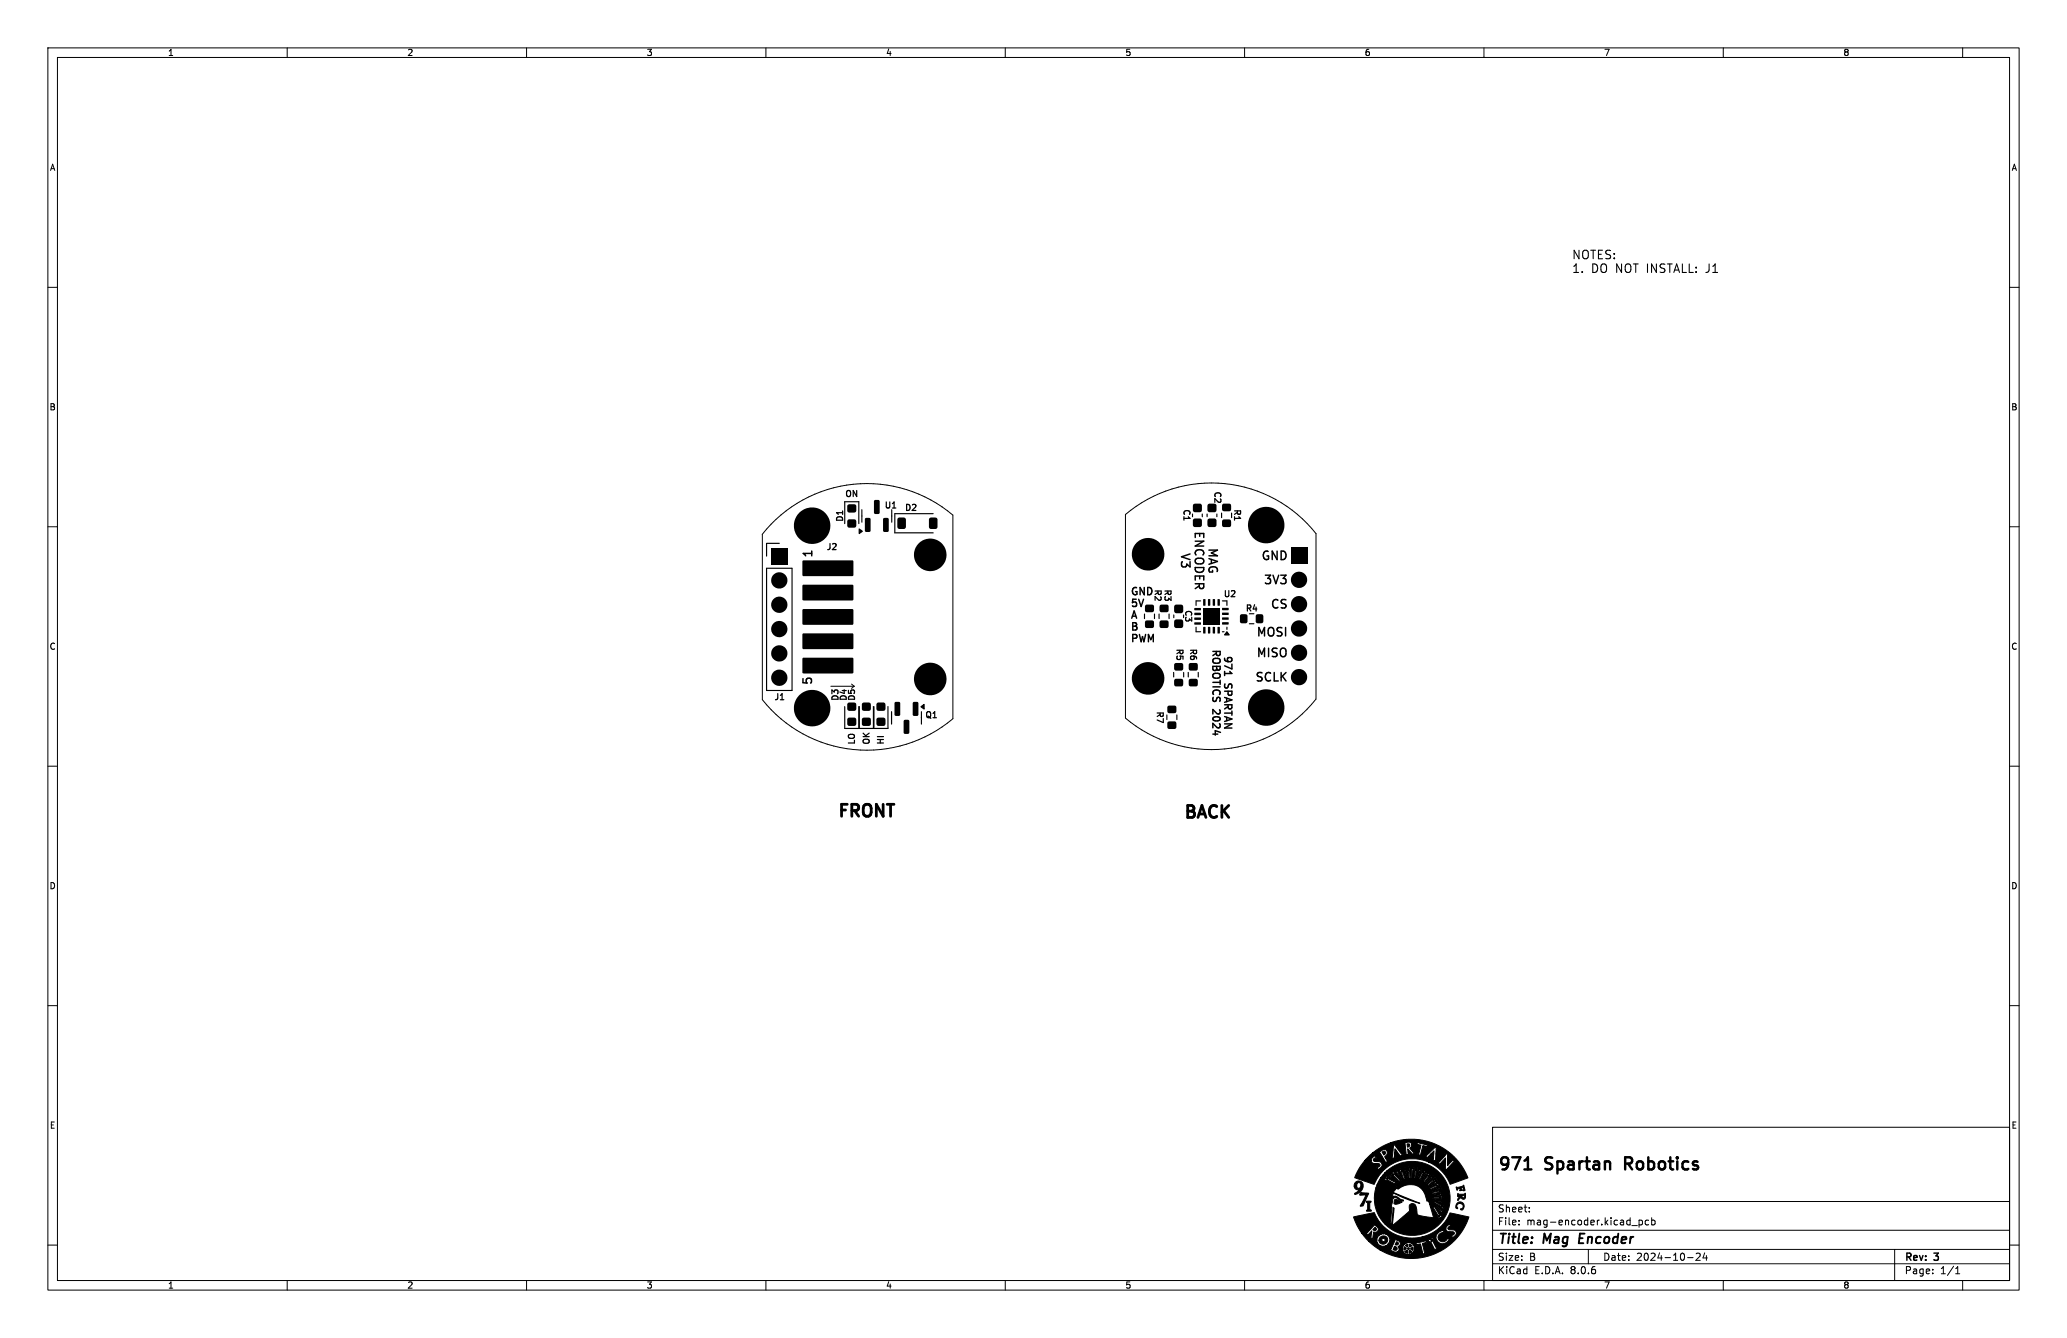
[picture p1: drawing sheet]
<svg xmlns="http://www.w3.org/2000/svg" width="432mm" height="279mm" viewBox="0 0 432 279" stroke-linecap="round" stroke-linejoin="round" font-family="sans-serif">
<defs><g id="words">
<g font-size="3.5">
<text x="174.6" y="170.8">FRONT</text>
<text x="246.9" y="171">BACK</text>
<text x="312.8" y="245.1">971</text>
<text x="323" y="245.1">Spartan</text>
<text x="340.6" y="245.1">Robotics</text>
</g>
<g font-size="2.8">
<text x="312.8" y="260.3">Title:</text>
<text x="322.5" y="260.3">Mag</text>
<text x="330.7" y="260.3">Encoder</text>
</g>
<g font-size="2.5">
<text x="328.3" y="54.3">NOTES:</text>
<text x="328.3" y="57.1">1.</text>
<text x="332.5" y="57.1">DO NOT INSTALL:</text>
<text x="357.2" y="57.1">J1</text>
</g>
<g font-size="2.1">
<text x="312.8" y="256.1">File:</text>
<text x="312.8" y="253.4">Sheet:</text>
<text x="318.9" y="256.1">mag-encoder.kicad_pcb</text>
<text x="312.8" y="263.5">Size:</text>
<text x="319.5" y="263.5">B</text>
<text x="334.8" y="263.5">Date:</text>
<text x="341.8" y="263.5">2024-10-24</text>
<text x="397.8" y="263.7">Rev:</text>
<text x="404.2" y="263.7">3</text>
<text x="312.8" y="266.3">KiCad</text>
<text x="320.5" y="266.3">E.D.A.</text>
<text x="328.1" y="266.3">8.0.6</text>
<text x="397.8" y="266.3">Page:</text>
<text x="405.3" y="266.3">1/1</text>
</g>
<g font-size="1.8">
<text x="35" y="11.9">1</text>
<text x="85" y="11.9">2</text>
<text x="135" y="11.9">3</text>
<text x="185" y="11.9">4</text>
<text x="235" y="11.9">5</text>
<text x="285" y="11.9">6</text>
<text x="335" y="11.9">7</text>
<text x="385" y="11.9">8</text>
<text x="10.3" y="35.9">A</text>
<text x="420.1" y="35.9">A</text>
<text x="10.3" y="85.9">B</text>
<text x="420.1" y="85.9">B</text>
<text x="10.3" y="135.9">C</text>
<text x="420.1" y="135.9">C</text>
<text x="10.3" y="185.9">D</text>
<text x="420.1" y="185.9">D</text>
<text x="10.3" y="235.9">E</text>
<text x="420.1" y="235.9">E</text>
<text x="35" y="269.3">1</text>
<text x="85" y="269.3">2</text>
<text x="135" y="269.3">3</text>
<text x="185" y="269.3">4</text>
<text x="235" y="269.3">5</text>
<text x="285" y="269.3">6</text>
<text x="335" y="269.3">7</text>
<text x="385" y="269.3">8</text>
</g>
</g></defs>
<g fill="none" stroke="#000" stroke-width=".21">
<path d="M10 10h411.8v259.4h-411.8zM12 12h407.8v255.4h-407.8zM60 10v2M110 10v2M160 10v2M210 10v2M260 10v2M310 10v2M360 10v2M410 10v2M10 60h2M419.8 60h2"/>
<path d="M10 110h2M161.1 109.4a27.8 27.8 0 0 1 38-1.8v42.5a27.9 27.9 0 0 1-39.8-4v-34.5zM235.1 107.4a27.8 27.8 0 0 1 39.8 4v34.6a27.9 27.9 0 0 1-39.8 4zM419.8 110h2M10 160h2M173.6 143.3h4.8M177.9 142.8l.5 .5M178.4 143.3l-.5 .5M419.8 160h2M10 210h2M419.8 210h2M311.8 235.4h108v32h-108z"/>
<path d="M10 260h2M311.8 256.9h108M311.8 250.9h108M317.3 255.6v.2M317.3 254.9v.1M319.5 252.9v.2M319.5 252.2v.1M340.9 255.9h1.1M342.4 254.8v1.5M342.4 254.9l.4-.1 .3 .3-.1 .6h-.6M344.4 254.9l-.4-.1-.3 .3 .1 .6h.6M345 254.9l.5-.1 .3 .3-.2 .6h-.6"/>
<path d="M345 254.3v1.5M419.8 260h2M60 267.4v2M110 267.4v2M160 267.4v2M210 267.4v2M260 267.4v2M310 267.4v2M311.8 263.9h108M311.8 260.9h108M331.8 260.9v3M352.5 262.6h1.2"/>
<path d="M354.3 261.8l.6-.1 .3 .4-.9 1.1h.9M356.1 261.6l-.3 1.1h.9M356.5 262.2v1M360 267.4v2M395.8 260.9v6.5M403.8 265.8v.2M403.8 265.1v.1M408.5 266h.9M408.5 264.9l.5-.4v1.5M410 267.4v2"/>
</g>
<path d="M330.1 257.6l-.3 2h1" fill="none" stroke="#000" stroke-width=".4"/>
<path d="M318.5 244.2h1.4M339.5 243h1M340.5 241.7h-1v2.5" fill="none" stroke="#000" stroke-width=".51"/>
<g fill="#000" stroke="#000" stroke-width=".21">
<path d="M293.9 238.9a.36 .36 0 0 1 .6 .2 .36 .36 0 0 1-.4 .4zM285.8 241.6l.9-.8h1.2a.81 .81 0 0 1 .8 .7l.4 .6a.46 .46 0 0 1 .1 .7l.9-.4-.1-.1-.2 .1-.4-.6h1.3v.1l.8-.2-.2-.1v-.8h.5a.16 .16 0 0 0 0-.2 .16 .16 0 0 0-.3 0l-.2 .2 .1-.9 .7 .9a.39 .39 0 0 1 .2 .7h5.4l.8 .3-.1-.3 .4-.5 .5 .2-.1-.3-.4 .1 .8-.7-.1 1.2a.38 .38 0 0 1-.3 .6l.8 .4 .1-.1-.2-.3 .1-2.4a.42 .42 0 0 0-.6 .3l-1.7 1.5h-5.4l.6-.2h4h-4l.2-.1v-.1h-.3l-1.4-1.9a.21 .21 0 0 0-.3-.2 .21 .21 0 0 0 0 .4l-.3 2.3-1.4 .1a.22 .22 0 0 1-.1-.3 .22 .22 0 0 1 .2-.2l.3-.3v-.4a.71 .71 0 0 0-.6-.6 .71 .71 0 0 0-.7 .4l-.6 .4h-1.2l2.1-1.4 1.8-.8h2.7v.2h.2l.2 2.1-.2 .2 .9-.1-.2-.1-.2-1 1 1.1 .6-.1-.3-.2-.6-.7a.27 .27 0 0 1-.2-.2 .27 .27 0 0 1 .3-.3l.1-.5 1.6 .1a.24 .24 0 0 1 .3 0 .24 .24 0 0 1 0 .3l-.3 1.2a.24 .24 0 0 1-.1 .3 .24 .24 0 0 1-.3 0l.1 .2 .7 .2 .1-.2a.27 .27 0 0 1-.2-.2 .27 .27 0 0 1 .1-.3l.3-1.4 .7 .2-.1 .1a.39 .39 0 0 0 .4-.5h-.2l-1.6-.3a.16 .16 0 0 0-.2-.2 .16 .16 0 0 0-.1 .2l-.1 .3h-1.1a.9 .9 0 0 0-1.3-.4h-3a12.7 12.7 0 0 1 16 7.4l-3.7 1.3a8.4 8.4 0 0 0-4.5-4.6h1.9l.7 .5-.1-.2 1.1-1.2-.1 2.5h.2l1.1-1.2a.55 .55 0 0 1 .8-.4l-.6-.7-.2 .1 .2 .3-1 1 .1-2.2-.5-.4h-.2l.2 .2-.1 .3-1.3 1.4-.2-.1-2 .1a8.7 8.7 0 0 0-11.4 4.6l-4-1.4a12.4 12.4 0 0 1 2.2-3.6h1.2l.4 .6 .8 .1a.44 .44 0 0 1 .6 .4 .44 .44 0 0 1-.6 .3l.4 .6 .2-.3a.87 .87 0 0 0 .5-1l-.5-.4h-.5a.48 .48 0 0 1-.6 0 .48 .48 0 0 1-.1-.6l.5-.2-.3-.5-.7 .6-.1 .4h-1.2zM283.1 246.9a1.01 1.01 0 0 1 1.4 0 1.01 1.01 0 0 1 .1 1.4 1.54 1.54 0 0 1-1.6 1.1v-.2l1-.7a.86 .86 0 0 1-1.1-.8h.5a.47 .47 0 0 0 .6 .4 .47 .47 0 0 0 .3-.7 .48 .48 0 0 0-.6-.4 .48 .48 0 0 0-.3 .7h-.5zM284.3 249l1.2 .1a.28 .28 0 0 1 .4 .1 .28 .28 0 0 1-.2 .4l-.7 1.6a.65 .65 0 0 1-.8 .7l1.2-2.4-.9 .1a.29 .29 0 0 1-.5-.1 .29 .29 0 0 1 .2-.4zM285.4 250.8h.7a.19 .19 0 0 1 .3 .2 .19 .19 0 0 1-.2 .2l-.1 .8a.51 .51 0 0 0 .4 .8l-.1 .1h-.7a.2 .2 0 0 1-.2-.1 .2 .2 0 0 1 .2-.3v-.8a.45 .45 0 0 0-.3-.7zM282.8 254.1l2.7-.6a2.25 2.25 0 0 1 1.6-.2 8.5 8.5 0 0 0 10 5h2.9l.1 .6 .4 .7h.3a1.34 1.34 0 0 0 1.8-.9l-.1-.2-.4 .6a.99 .99 0 0 1-1.6-.4 .99 .99 0 0 1 1-1.4l.2 .2a.42 .42 0 0 0-.2-.6 .42 .42 0 0 0-.6 .2l-.8 .7-.1 .5h-2.9l.6-.2a8.4 8.4 0 0 0 2.8-1.6h1.5l.3 .6 .9 .1a.42 .42 0 0 1 .6 .4 .42 .42 0 0 1-.6 .3l.3 .6 .2-.3a.73 .73 0 0 0 .4-1.1l-.4-.3h-1.1a.42 .42 0 0 1 0-.6 .42 .42 0 0 1 .5-.1l-.4-.5-.5 .5-.2 .4h-1.5l.2-.1a9.5 9.5 0 0 0 2.2-3.1l3.9 .9a12.7 12.7 0 0 1-18.6 6.8h2.1l1.4 .5 .3-.1 .3-.7h.6l.1 .1-.1 .1 .2 .3-.1 .1h.1l.1 .3h.1v.2l.7 .3 .1-.1 .3 .1 .9-.5-.1-.1 .3-.2-.1-.1 .1-.1v-.3l.1-.1-.1-.1h.1l-.2-.2 .1-.2-.1-.1-.1-.3-.2 .1 .1-.2-.5-.1-.1-.2h1.2l.2 .6 .7-.3 .4 1.6a.23 .23 0 0 1 .1 .3 .23 .23 0 0 1-.2 .1l.1 .2 .8-.2v-.2h-.3l-.3-1.2a.41 .41 0 0 1-.1-.6 .41 .41 0 0 1 .6-.1h.2l-.1-.5h.5l.5 .3 .7 1.3a.21 .21 0 0 0 .2 .3 .21 .21 0 0 0 .2-.3l-.3-.8a1.17 1.17 0 0 1-.2-1.3h-.1a.22 .22 0 0 0-.3-.2 .22 .22 0 0 0-.1 .4l-.3 .1v-.4l-.3 .6-.6-.1-.1 .1-1.6 .4h-2.3v.1l-.1-.1v.2l-.4 .1-.1 .3-.1-.1-.2 .7h-.6l-.3-.4a.69 .69 0 0 0 .5-.8 .69 .69 0 0 0-.7-.6l-.5-.1 .1 .3-.2 .5-.6 1.3-.2-.1-.1 .2h-2.1l-2.2-1.8 1.7 .1 .1 .3-.2 .2h.4v.4l.2-.1 .4 .1v.2l.4-.2 .2 .2 .1-.2 .2-.1 .3 .1a.36 .36 0 0 1 .4-.5v-.2l.3-.3a.28 .28 0 0 1-.2-.2 .28 .28 0 0 1 .2-.3 .28 .28 0 0 1-.3-.2 .28 .28 0 0 1 .2-.3 .31 .31 0 0 1-.4-.1 .31 .31 0 0 1-.1-.4h-.1a.28 .28 0 0 1-.3 .1 .28 .28 0 0 1-.1-.3 .34 .34 0 0 1-.4 .2 .34 .34 0 0 1-.3-.2 .3 .3 0 0 1-.2 .3 .3 .3 0 0 1-.3-.1v.2l-.2 .2h-.3a.31 .31 0 0 1 .1 .4 .31 .31 0 0 1-.4 .1 .3 .3 0 0 1 .3 .3 .3 .3 0 0 1-.3 .3h-1.4l-1.6-1.8h.9l.6 .6v-.3l.7-.7-.2 1.4 .5 .4-.1-.3 .1-1a.35 .35 0 0 1 .6-.2 .71 .71 0 0 0 .4-.8 .71 .71 0 0 0-.5-.6l-.4-.2v.2l-1.4 1.6-1.2-.1-1.1-1.8zM287.2 256.3l.3 .3v.2a.4 .4 0 0 1-.7 0zM288.3 258.4a.9 .9 0 0 1 1.4 0 .9 .9 0 0 1-.1 1.3 .9 .9 0 0 1-1.3-.2l-.2-.5h.5l.4 .3 .3-.1v-.4a.37 .37 0 0 0-.4-.2 .37 .37 0 0 0-.3 .4h-.5zM288.7 240.6a.37 .37 0 0 1 .7 0 .37 .37 0 0 1-.4 .5zM289.7 246l.2 .2-.2-.2h.1l.1 .2h-.2v-.2l.2 .2zM290.9 245.1l.3 .1-.1 .2-.2-.1h.2l-.2-.1 .2 .1zM291.4 250.5h.3l1.2 .5-.1 .1a1.82 1.82 0 0 1-1.5 .3l-.1-.1z"/>
<path d="M291.7 259.3a.37 .37 0 0 1 .4 .5 .37 .37 0 0 1-.6 .1zM292.8 244.5h.1v.2h-.1l.1-.1-.1-.1-.1 .2zM294.1 244.2l.2 .2-.2-.2 .2 .2-.1-.2h.1l.1 .2h-.2zM294.4 259.8l.6 .3-.2 .1a.25 .25 0 0 1-.3 .1 .25 .25 0 0 1-.1-.3zM289.3 244.9l.4-.3h1.8l1.3 1.8 .2-.1 3.6 .1 .9-1.6a.38 .38 0 0 0 .1-.6l-.1 .3h-.2v-.3l-.3 .3v.5l-.6 1.3h-3.4l-1.1-2h.4l.4 .5 .6 1.5h2.8l.8-2-.1-.3a.16 .16 0 0 1 0 .2 .16 .16 0 0 1-.2 0 .16 .16 0 0 1 0-.2l-.7 2.2h-2.4l-.5-1.3 .1-.6-.3-.3h.4l.2 .4 .5 1.8 .2-.1-.4-1.9h.3l.2 .4 .2 1.5 1.2 .1 .3-1.5 .2-.4-.1-.5-.1 .3-.2-.1 .1-.3a.57 .57 0 0 0-.2 .9l-.2 1.5h-.8l-.2-1.6 .2-.5h.2l.1 .3v1.8h.2l.1-2.3a.18 .18 0 0 1-.2 .2 .18 .18 0 0 1-.1-.3l-.1 .3h-.2l-.3-.4 .1 .3-.2 .1-.2-.2v.4h-.3l-.2-.4v.3l-.2-.2-.5 .1-.1 .3h-.1l-.1-.3-.2 .3h-.5a.18 .18 0 0 1 0 .3 .18 .18 0 0 1-.2 0 .18 .18 0 0 1-.1-.2v.2h-1.8a7.8 7.8 0 0 1 11 .2 7.8 7.8 0 0 1-.3 11.1 8.1 8.1 0 0 1-11-.3l1 .1 .3-.3 .4-3.2 .1 .1-.3 3.6 3.2-2.7a.76 .76 0 0 0 .3-1.1 .74 .74 0 0 1 .7-.8 .74 .74 0 0 1 .8 .8l.2 1.4a6.7 6.7 0 0 0 3.3 .8l-.6-2.3h.5l1 1.7 .1 .6 .4 .3v-.4h.2l.1 .3a.55 .55 0 0 0 .1-.6 .55 .55 0 0 0-.6-.3l-1-1.7-.8 .1-.1-.5h.6l.4 .2 1.5 1.6h.2l-.2-.2h.3v-.2l-.8-.4-1-1.2-.3-.1 .2 .2-.1 .2-.8-.1-.2-.5h.9l1.5 .9a.49 .49 0 0 0 .3 .4 .49 .49 0 0 0 .5-.1l-.3-.1 .1-.2 .3 .1-.3-.4h-.5l-1.5-.8-.1 .2h-.9v-.2a.44 .44 0 0 1-.6-.5 3.5 3.5 0 0 0-5.8-2l-.4-.2-.7 .9 5.6 2.3-3.2-1.1-2.4-1.2v1a1.03 1.03 0 0 1 1.5 .4l.7 .2v.2l-.6-.1-1.1-.7-.5 .2-.4 1.8 .2 .1-.4 3.5h-1a7.6 7.6 0 0 1-2-7.6l4.6 .1a4 4 0 0 1 5.2 .1 4.8 4.8 0 0 1 1.1 2.4l-.1-.6h.4l.1 .4 .1-.1a.35 .35 0 0 0-.1-.4 .35 .35 0 0 0-.5 0l-.1-.2a.3 .3 0 0 1-.1-.4 .3 .3 0 0 1 .4-.1l.1 .3h.1a.37 .37 0 0 0-.2-.5 .37 .37 0 0 0-.4 .2l-.3-.4a.22 .22 0 0 1 0-.3 .22 .22 0 0 1 .4 .1v.1h.2l-.2-.5-.6 .2-.1-.1a.32 .32 0 0 1-.3-.3 .32 .32 0 0 1 .3-.3l.2 .2h.2l-.4-.4-.2 .2a.5 .5 0 0 1-.8-.2 .24 .24 0 0 1 .1-.4 .24 .24 0 0 1 .4 .2h.1a.42 .42 0 0 0-.6-.4 .36 .36 0 0 1-.1 .4 .36 .36 0 0 1-.5 0 .3 .3 0 0 1-.3-.2 .3 .3 0 0 1 0-.3h.5l-.7-.2v.5h-.5a.33 .33 0 0 1-.4 0 .33 .33 0 0 1-.1-.4h.5v-.1h-.3a.25 .25 0 0 0-.4 .1 .25 .25 0 0 0 .1 .4l-1 .2-.1-.3 .5-.2h-.3a.25 .25 0 0 0-.3 .2 .25 .25 0 0 0 .1 .3l-.8 .5-.2-.4 .4-.3-.5 .3v.1a.26 .26 0 0 1 .2 .3 .26 .26 0 0 1-.2 .2h-4.6l.3-.6h3.8l.4 .5 .1-.1a.33 .33 0 0 1-.2-.4 .33 .33 0 0 1 .4-.3 .28 .28 0 0 1 .3-.1 .28 .28 0 0 1 .2 .3 .28 .28 0 0 1-.4 .2h.2a.33 .33 0 0 0 .4-.2 .33 .33 0 0 0-.2-.4l.6-.2a.27 .27 0 0 1 .4-.1 .27 .27 0 0 1 0 .4 .27 .27 0 0 1-.3 .1l.3-.1a.3 .3 0 0 0 .3-.1 .3 .3 0 0 0-.1-.4h1.1v.4h-.6h.2h.6v-.4l.6 .1a.29 .29 0 0 1 .4 0 .29 .29 0 0 1-.1 .4l-.5-.1 .3 .2a.32 .32 0 0 0 .4 0 .32 .32 0 0 0 .1-.4l.5 .2a.29 .29 0 0 1 .3 .3 .29 .29 0 0 1-.2 .3l-.4-.1a.42 .42 0 0 0 .4 .3 .42 .42 0 0 0 .4-.4l.6 .6-.4 .2-.3-.2a.36 .36 0 0 0 .3 .4 .36 .36 0 0 0 .4-.2h.1l.4 .7-.4 .1-.2-.3h-.1l.2 .4a.42 .42 0 0 1 .5-.1 .42 .42 0 0 1 .2 .5 .22 .22 0 0 1-.1 .3 .22 .22 0 0 1-.3-.2l-.1-.1a.37 .37 0 0 0 .2 .4 .37 .37 0 0 0 .4-.1l.1 .4a.29 .29 0 0 1 .1 .4 .29 .29 0 0 1-.5 0l-.1-.4 .1 .5 .8-.1v.1l2 .5 .2-.1-.3-.1 .2-.2-.1-.1-2.2-.1-.1-.5h.3v.2h1.3l.5 .2 .3-.1-.2-.2 .1-.1 .2 .1a.45 .45 0 0 0-.4-.3 .45 .45 0 0 0-.4 .2h-1.7l-.1-.4h.3a.63 .63 0 0 0 .8 0h1.3l-.1-.3h.3l-.3-.2-.5 .2-1.8 .3-.1-.5h.3v.2l1.5-.3a.47 .47 0 0 0 .5 .1 .47 .47 0 0 0 .3-.4 .18 .18 0 0 1-.2 .1 .18 .18 0 0 1-.2-.1l.3-.2-.5-.1-.4 .3-1.1 .3a.48 .48 0 0 1-.7-.3h.3l.1 .2 2-.7 .1-.2-.3 .1 .1-.3-1.8 .8-.5 .1-.3-.5h.3l.2 .2 1.2-.6h.6l.3-.3h-.4v-.2h.3a.58 .58 0 0 0-.9 .3l-1.3 .6h-.3l-.2-.4h.3a.49 .49 0 0 0 .7-.2l1.3-.7a.16 .16 0 0 1-.3-.1 .16 .16 0 0 1 .2-.2h-.3l-1.6 1.2h-.3l-.4-.4h.4l.1 .2 1.3-1a.44 .44 0 0 0 .4-.1 .44 .44 0 0 0 .1-.5l-.2 .3-.1-.1 .1-.3-.4 .2-.3 .4-1 .9h-.4l-.4-.3 .6 .1 1.5-1.4v-.3l-.2 .2v-.3l-.1 .1-1.4 1.6h-.4l-.5-.3h.5l.2 .1 .8-1.1 .5-.2 .1-.4-.3 .1-.1-.1 .2-.2a.52 .52 0 0 0-.5 .6l-.9 1.2-1.2-.3 1 .1 1.2-1.7v-.1h-.4l.1-.2-.2 .1-.9 1.8h-.8a5.8 5.8 0 0 0-4.6 .9h-3.8l.7-1.4h.7l.3 .4a1.47 1.47 0 0 1 1.3 .5l.6 .3 .4-.2-1.5-.8-.4-.5h-.5l.2 .3a.22 .22 0 0 1-.2 .1 .22 .22 0 0 1-.2-.2l-.7 .1 .4-.5h1.1l1.9 1.4 .2-.1-1.7-1.6h-.3l.2 .2v.1h-1.4l.4-.5h1.3l.2 .4 .5 .2 1.1 1.1 .3-.2-1.3-1.2a.52 .52 0 0 0-.1-.6 .52 .52 0 0 0-.6 0 .22 .22 0 0 1 .3 .1 .22 .22 0 0 1-.1 .3zM295.8 244.3h.1v.2h-.1l.1-.2-.1 .2 .1-.2-.2 .1zM297.1 244.6h.2v.2h-.2l.2-.1-.1-.1-.1 .2zM298.3 245.5l.2-.1 .1 .2h-.2l.1-.1-.1 .1 .1-.1zM299 259l.3-.1v.2l-.3 .1 .2-.3-.2 .3zM299.4 246.3h.2l-.1 .2 .1-.2-.2 .1 .1-.1-.1 .1zM300.2 247.5h.2v.2h-.2l.2-.1zM300.5 253.9h.2v.2h-.2v-.2l.2 .1z"/>
<path d="M300.7 248.7l.1-.1 .1 .2-.2 .1 .2-.2-.2 .1 .1-.1-.2 .1 .2-.2zM300.8 250.1h.2v.1h-.2h.2zM301.2 251.7h.1v.2h-.2l.2-.1zM304.4 251.3a.86 .86 0 0 1 1.3 .1 .86 .86 0 0 1-.4 1.3l-.2-.2a.61 .61 0 0 0 .5-.7 .61 .61 0 0 0-.8-.5 .61 .61 0 0 0-.3 .9v.1a.3 .3 0 0 1-.4 0 .3 .3 0 0 1 0-.5zM304.2 247.9h.6a.96 .96 0 0 0 .9-.4l.3 .8a.22 .22 0 0 1 0 .3 .22 .22 0 0 1-.3 .1v-.3a.3 .3 0 0 0-.1-.4 .3 .3 0 0 0-.4 .3l.2 .3h-.4l-.1-.1a.19 .19 0 0 0 .1-.3 .19 .19 0 0 0-.3 0l-.3 .3zM304.5 249.3l.5 .1 1.1-.1a.81 .81 0 0 1-.5 1.1 .55 .55 0 0 0-.6-.2 .55 .55 0 0 0-.4 .5 .77 .77 0 0 1 .6-1h-.4l-.2 .2-.1-.2h.9a.32 .32 0 0 0 .2 .5 .32 .32 0 0 0 .3-.5h-1.4zM291.3 260.2l.5 .3a.41 .41 0 0 1-.1 .6 .41 .41 0 0 1-.6-.1zM293.4 260.3l.4 .3v.2l-.5 .3zM293.5 261.3l.4-.3 .2 .3a.26 .26 0 0 1-.1 .4 .26 .26 0 0 1-.4-.2zM293.6 260.1l.5-.3v.5h-.1zM294.4 261.2l.1-.1 .4 .2a.35 .35 0 0 1-.1 .4 .35 .35 0 0 1-.4 0zM294.7 260.6h.1a.25 .25 0 0 1 .4-.2 .25 .25 0 0 1 0 .4l-.1 .3-.4-.3z"/>
<circle cx="299.5" cy="252" r=".1"/>
<circle cx="299.5" cy="251" r=".08"/>
<circle cx="294.2" cy="260.7" r=".2"/>
</g>
<g fill="none" stroke="#000" stroke-width=".25">
<path d="M173.4 113.5l-.1 1.1-.4 .2M173.9 113.6l.5-.1 .3 .4-.8 .9h.8M174.8 108.1a.68 .68 0 0 1 .8-.2 .68 .68 0 0 1 .4 .7h-1.3zM176 107.1h-1.3l.4 .3M176 106.7v.7M176.9 102.6l.2-.2a.43 .43 0 0 1 .6 .4v.5a.42 .42 0 0 1-.4 .4 .42 .42 0 0 1-.5-.4zM179 102.4v1.3l-.8-1.3v1.3M185.1 104.8v1l.3 .3h.2l.3-.3v-1M186.4 105.2l.4-.4v1.3M186.4 106.1h.7M189.4 105.3a.64 .64 0 0 1 .7 .7 .64 .64 0 0 1-.7 .6zM190.6 105.4l.5-.1 .2 .4-.8 .9h.8"/>
<path d="M247.3 107.9v.7M247.4 107.4a.56 .56 0 0 1 .6-.8 .56 .56 0 0 1 .5 .8M248.2 107.9l.4 .4h-1.3M253.9 103.7a.56 .56 0 0 1 .5-.8 .56 .56 0 0 1 .5 .8M254.9 104.2l.1 .5-.3 .2-.9-.8v.8M257.9 106.7h1.3l-.2 .6h-.4l-.1-.6M257.9 107.9v.7M258.5 107l-.6 .4M258.8 107.9l.4 .4h-1.3M241.3 123.4h1.3l-.1 .7-.5-.1-.1-.6M241.9 123.7l-.6 .4M242.5 124.6l.1 .5-.4 .3-.9-.8v.8"/>
<path d="M243.4 123.4h1.2l-.1 .7-.5-.1v-.6M243.5 124.6l-.1 .5 .2 .3 .4-.1 .1-.4 .5 .5v-.8M244 123.7l-.6 .4M245.9 135.8h1.2l-.1 .7-.5-.1v-.6M246 137l-.1 .2 .1 .5 .6-.1-.1-.6 .6 .1v.6M246.5 136.1l-.6 .4M247.8 128.5a.56 .56 0 0 1 .5-.8 .56 .56 0 0 1 .5 .8M247.8 128.9l-.1 .5 .2 .3 .4-.1 .2-.3 .5 .4v-.8M248.7 135.8h1.3l-.2 .7-.4-.1-.1-.6M249.2 137l.3 .2-.1 .4-.6 .1-.1-.5 .2-.2 .8 .1 .2 .1 .1 .4M249.3 136.1l-.6 .4M256 123.3v1.1l.2 .2 .4-.1 .1-.1v-1.1"/>
<path d="M257.2 123.5l.5-.2 .3 .4-.8 .9h.8M260.6 127l.6-.1v-.5l-.6-.1v1.3M260.9 127l.4 .6M262.1 126.3l-.3 .9h.8M262.4 126.8v.8M162.5 144.8l-.1 1.1-.4 .2M163 145.2l.4-.4v1.3M163 146.1h.7M173.8 144.9v-.8l.5 .4 .1-.4h.5l.2 .2-.2 .6M174 145.4a.66 .66 0 0 1 .7-.1 .66 .66 0 0 1 .4 .7h-1.3zM175.6 145.5a.68 .68 0 0 1 .8-.2 .68 .68 0 0 1 .4 .7h-1.3zM175.9 144.2h.9"/>
<path d="M176.4 144v.8l-.9-.3M177.2 144.1v.6l.6 .1v-.6l.6-.1 .1 .2-.1 .5M177.3 153.5l.8-.2a.42 .42 0 0 1 .4 .5 .42 .42 0 0 1-.4 .4h-.5a.42 .42 0 0 1-.3-.2 .42 .42 0 0 1 0-.5zM177.3 145.5a.68 .68 0 0 1 .8-.2 .68 .68 0 0 1 .4 .7h-1.3zM178.5 154.5v.7h-1.3M180.3 153.8h1.3M180.3 153.1l.7 .7M180.5 154.4h.7a.42 .42 0 0 1 .4 .4 .42 .42 0 0 1-.4 .4h-.5a.43 .43 0 0 1-.4-.3 .43 .43 0 0 1 .2-.5zM181.6 153.1l-.8 .5M183.3 153.8h1.3M183.3 154.4h1.3M183.3 155.2h1.3"/>
<path d="M183.9 154.4v.8M193.6 148.8l.3-.2a.43 .43 0 0 1 .5 .4v.4a.42 .42 0 0 1-.4 .5 .42 .42 0 0 1-.4-.5zM193.8 149.6l.4 .2M194.2 149.8l.3 .2M194.9 149l.4-.4v1.3M194.9 149.9h.7M241.7 148.9h1.3l-.1 .7-.5-.1-.1-.6M242.3 149.2l-.6 .4M243 150v.9l-1.3-.6"/>
</g>
<g fill="none" stroke="#000" stroke-width=".3">
<path d="M169.6 115.1v1M169.6 115.6h-1.8l.5 .5M247 117.3l-.2 .2v.5l.4 .4 .6-.1 .1-.5 .7 .6v-1.1M248.6 115.7l-1.8 .6 1.8 .6M249.7 112.2v-.8h1.8v.8M249.7 118.5h1.8a.9 .9 0 0 1-.9 1 .9 .9 0 0 1-.9-1zM249.7 113h1.8l-1.8 1h1.8M249.8 116.8a1.14 1.14 0 0 1 1.7 .2 .6 .6 0 0 1-.6 .8h-.6a.59 .59 0 0 1-.6-.4 .59 .59 0 0 1 .1-.6zM249.9 115.9a.71 .71 0 0 1-.1-.9 .71 .71 0 0 1 .9-.2 .67 .67 0 0 1 .7 .3 .67 .67 0 0 1-.1 .8M250.6 111.4v.6M252.5 116.7l1.8 .5-1.8 .6M252.5 114.9h1.8l-1.2 .6 1.2 .6h-1.8"/>
<path d="M253.1 116.8v.9M253.3 119.1v.3h-.6a.71 .71 0 0 1 0-.8 .71 .71 0 0 1 .9-.3 .68 .68 0 0 1 .6 .3 .68 .68 0 0 1 0 .8M264.9 115.2a.87 .87 0 0 0-1 .6 .87 .87 0 0 0 .6 1.1l.5-.2v-.6h-.3M266.8 115.1v1.8l-1-1.8v1.8M267.6 115.1a.9 .9 0 0 1 1.1 .9 .9 .9 0 0 1-1.1 .9zM236.4 129.1l.5-1.5 .5 1.5M236.6 128.7h.7M236.6 130.8h.5M236.6 130h.5l.3 .3-.3 .5 .3 .1 .1 .4-.3 .3h-.6zM236.6 133.3l.8-.1 .1-.2-.1-.4-.8-.1v1.5M237.4 125.1h-.8v.8l.2-.2 .5 .1 .1 .2v.5l-.3 .2-.5-.2M237.4 122.7a.71 .71 0 0 0-.8 .7 .71 .71 0 0 0 .8 .7l.1-.6h-.3"/>
<path d="M237.9 125.1l.5 1.6 .5-1.6M238 132.5l.4 1.5 .3-1.1 .3 1.1 .3-1.5M239 122.7v1.5l-.8-1.5v1.5M239.8 122.7a.77 .77 0 0 1 .8 .7 .77 .77 0 0 1-.8 .8zM239.9 134v-1.5l.5 1.1 .5-1.1v1.5M249.7 121.9h1.8v.7l-.2 .2-.4 .1-.3-.2-.1-.8M249.7 121.1v-.8h1.8v.8M250.5 122.3l-.8 .6M250.6 120.3v.6M253.4 136h1.5l-.2 .8-.3 .1-.2-.1-.1-.8M253.4 139.1h1.5v.6l-.3 .2-.4-.2-.2 .2-.3 .1-.3-.3zM253.4 137.7a.97 .97 0 0 1 1.5 .1 .51 .51 0 0 1-.5 .7h-.5a.51 .51 0 0 1-.5-.3 .51 .51 0 0 1 0-.5z"/>
<path d="M254.1 136.4l-.7 .5M254.2 139.1v.6M255.8 137.4l.1 .5a1.02 1.02 0 0 0 1.4 0l-.1-.5-.5-.1-.3 .3 .1 .4 .2 .2M257.3 138.7v1l-1.5-.7M263 137.1v-1.8l.6 1.3 .6-1.3v1.8M263 132.8v-1.8l.6 1.3 .6-1.3v1.8M264.3 120.1h1.1l-.6 .7 .5 .2v.7l-.2 .2h-.5l-.3-.2M265 135.3v1.8M265.2 131.1a.59 .59 0 0 1 .6 0 .59 .59 0 0 1 .3 .5v.6a.59 .59 0 0 1-.6 .6 .59 .59 0 0 1-.6-.6v-.6zM265.9 120.1l.6 1.8 .6-1.8M266.8 135.4l-.7-.1-.2 .2v.5l.7 .4 .2 .4-.4 .3-.6-.1M267 125.4a.71 .71 0 0 0-.9-.1 .71 .71 0 0 0-.2 .9 .67 .67 0 0 0 .3 .7 .67 .67 0 0 0 .8-.1"/>
<path d="M267.5 120.1h1.1l-.5 .7 .5 .2v.7l-.3 .2h-.5l-.3-.2M267.7 135.4a.59 .59 0 0 1 .6 0 .59 .59 0 0 1 .3 .5v.6a.59 .59 0 0 1-.5 .6 .59 .59 0 0 1-.6-.6v-.6zM267.8 131.1l-.7-.1-.2 .2v.5l.7 .3 .2 .5-.3 .3-.7-.1M268.6 131v1.8M268.6 125.3l-.6-.1-.3 .2v.5l.8 .3 .1 .4-.3 .4-.7-.1M167.7 141.7v.9h.9l-.2-.2 .1-.6 .3-.2 .6 .1 .1 .3-.1 .6M253.4 153.3h1M253.4 142.5h1.5M253.4 143.4h1.5M253.4 140.8a.97 .97 0 0 1 1.5 .2 .51 .51 0 0 1-.5 .6h-.5a.51 .51 0 0 1-.5-.2 .51 .51 0 0 1 0-.6zM253.4 145.6v.6l.1 .2h.4l.3-.6 .4-.2 .3 .3-.1 .6M253.4 149.9a.9 .9 0 0 1 1.5 .3 .86 .86 0 0 1-1.5-.2z"/>
<path d="M253.5 145a.72 .72 0 0 1 .5-1 .72 .72 0 0 1 .9 .7l-.2 .3M254.7 148.2l.2 .6-.4 .3-1.1-1v1M254.7 151.1l.2 .6-.4 .3-1.1-.9v.9M254.9 142.1v.8M255 152.9l-1.1-.3v.9M255.8 144.3h1.5l-.1 .8-.4 .1-.2-.1-.1-.8M255.8 147.2h1.5l-.1 .8h-.4l-.2-.1-.1-.7M255.8 151.2h1.5l-1.5 .8h1.5M255.8 140.2v.9M255.8 149.6l1.5 .5-1.5 .6M255.8 145.6l1.5 .6-1.5 .5M255.8 148.9h1.5"/>
<path d="M255.9 142.8l-.1 .6 .2 .2h.4l.3-.6 .4-.2 .2 .3v.6M256.3 145.8v.7M256.3 149.8v.7M256.5 147.5l-.7 .5M256.9 140.2l.4 .4h-1.5M257.3 148.5v.8M263.7 140.5l-.7-.1-.4 .4 .2 .4 .8 .3v.5l-.3 .2-.7-.1M265.4 140.6a.71 .71 0 0 0-.9 0 .71 .71 0 0 0-.2 .8 .67 .67 0 0 0 .4 .7 .67 .67 0 0 0 .7-.1M266.2 140.4v1.8h.8M267.6 140.4v1.8M267.9 141.2l.7 1M268.6 140.4l-1 1"/>
</g>
<g fill="none" stroke="#000" stroke-width=".24">
<path d="M160.1 118.7h5.4v25.5h-5.4zM162.8 113.5h-2.7v2.6M176.5 109.3v-4.5h2.9v4.5M180 106.4v2.6M186.3 106.4v2.6M195 107.3h-8.1v4h8.1M249.1 107.3v.6M251.2 107.3v.6M252.2 107.3v.6M254.2 107.3v.6M255.2 107.1v1M257.3 107.1v1"/>
<path d="M239.1 128.2v1M241.2 128.2v1M242.1 128.2v1M244.2 128.2v1M245.2 128.4v.6M247.2 128.4v.6M249.9 131v.9h.9M250.8 125.5h-.9v.9M255.4 125.5h.9v.9M255.4 131.9h.3M256.3 131v.4M261 128.2h.9"/>
<path d="M261 130.3h.9M176.5 147.5v4.6h2.9v-4.6M179.5 147.5v4.6h3v-4.6M182.6 147.5v4.6h2.9v-4.6M186.2 148.6v2.6M192.5 148.6v2.6M243.8 149.3v1M245.2 140.4v1M245.8 149.3v1M247.3 140.4v1M248.2 140.4v1M250.3 140.4v1"/>
</g>
<g fill="#000">
<path d="M161.1 114.4h3.4v3.4h-3.4zM167.7 117.1l10.4-.1 .2 .3v2.9l-.3 .1h-10.2l-.2-.2zM177.1 108.6l.3-.2 1.4 .2 .1 .3-.1 1.2-.4 .1-1.3-.1-.1-.3zM177.1 105.4l.3-.1 1.4 .1 .1 .3-.1 1.2-.4 .1-1.3-.1-.1-.3zM180.8 108.2l.8-.1 .2 .2 .1 2.5-.2 .3h-.7l-.3-.2zM182.7 104.5l.8-.1 .2 .2 .1 2.4-.2 .3h-.7l-.3-.1zM184.6 108.2l.8-.1 .2 .2 .1 2.5-.2 .3h-.7l-.3-.2zM187.6 108.2l.3-.1 1.2 .1 .2 .3v1.5l-.2 .3-.3 .2-1.2-.2-.1-.3v-1.5zM194.2 108.2l.3-.1 1.2 .1 .2 .3v1.5l-.2 .3-.3 .2-1.2-.2-.1-.3v-1.5zM249.3 108.4l.3-.1 1.4 .1 .1 .3-.1 1.2-.4 .2-1.3-.2-.1-.3zM249.3 105.3l.3-.1 1.4 .1 .1 .3-.1 1.2-.4 .2-1.3-.2-.1-.3zM252.4 108.4l.3-.1 1.3 .1 .1 .3-.1 1.2-.3 .2-1.3-.2-.2-.3z"/>
<path d="M252.4 105.3l.3-.1 1.3 .1 .1 .3-.1 1.2-.3 .2-1.3-.2-.2-.3zM255.4 105.3l.3-.1 1.4 .1 .1 .3-.1 1-.3 .2-1.4-.2-.1-.2zM255.4 108.6l.3-.1 1.4 .1 .1 .3-.1 1-.3 .2-1.4-.2-.1-.2zM269.7 114.3h3.4v3.4h-3.4zM167.7 127.2h10.4l.2 .2v2.9l-.3 .2h-10.2l-.2-.3zM167.7 122.2l10.4-.1 .2 .2v2.9l-.3 .2h-10.2l-.2-.2zM167.7 132.3h10.4l.2 .2v2.9l-.3 .2-10.2-.1-.2-.2zM167.7 137.4h10.4l.2 .2v2.9l-.3 .1h-10.2l-.2-.2zM239.3 129.7l.3-.2 1.4 .2 .1 .2-.1 1.1-.3 .1-1.4-.1-.1-.3zM239.3 126.4l.3-.2 1.4 .2 .1 .2-.1 1.1-.3 .1-1.4-.1-.1-.3zM242.3 126.4l.3-.2 1.4 .2 .1 .2-.1 1.1-.3 .1-1.4-.1-.1-.3zM242.3 129.7l.3-.2 1.4 .2 .1 .2-.1 1.1-.3 .1-1.4-.1-.1-.3z"/>
<path d="M245.4 126.4l.3-.2 1.3 .2 .2 .3-.2 1.2-.3 .1-1.3-.1-.1-.3zM245.4 129.5l.3-.2 1.3 .2 .2 .3-.2 1.2-.3 .1-1.3-.1-.1-.3zM245.4 138.6l.3-.2 1.4 .2 .1 .2-.1 1.1-.3 .1-1.4-.1-.1-.3zM248.4 138.6l.3-.2 1.4 .2 .1 .2-.1 1.1-.3 .1-1.4-.1-.1-.3zM249.5 127h1.3l.1 .4h-1.3zM249.5 128h1.3l.1 .4h-1.3zM249.5 130h1.3l.1 .4h-1.3zM249.5 129h1.3l.1 .4h-1.3zM251.4 125.1l.4 .1v1.3l-.5-.1zM251.4 130.9l.4 .1v1.3l-.5-.1zM252.4 125.1l.4 .1v1.3l-.5-.1zM252.4 130.9l.4 .1v1.3l-.5-.1z"/>
<path d="M253.4 125.1l.4 .1v1.3l-.5-.1zM253.4 130.9l.4 .1v1.3l-.5-.1zM254.4 130.9l.4 .1v1.3l-.5-.1zM254.4 125.1l.4 .1v1.3l-.5-.1zM251.4 127h3.4v3.4h-3.4zM255.3 129l1.3-.1 .1 .4-1.3 .1zM255.3 128l1.3-.1 .1 .4-1.3 .1zM255.3 127l1.3-.1 .1 .4-1.3 .1zM255.3 130l1.3-.1 .1 .4-1.3 .1zM259.1 128.4l.3-.1 1.1 .1 .1 .3-.1 1.3-.3 .2-1.1-.2-.1-.2zM262.4 128.4l.3-.1 1.1 .1 .1 .3-.1 1.3-.3 .2-1.1-.2-.1-.2zM177.1 150l.3-.2 1.4 .2 .1 .3-.1 1.2-.4 .1-1.3-.1-.1-.3z"/>
<path d="M177.1 146.8l.3-.1 1.4 .1 .1 .3-.1 1.2-.4 .1-1.3-.1-.1-.3zM180.2 150l.3-.2 1.3 .2 .1 .3-.1 1.2-.3 .1-1.3-.1-.2-.3zM180.2 146.8l.3-.1 1.3 .1 .1 .3-.1 1.2-.3 .1-1.3-.1-.2-.3zM183.2 146.8l.3-.1 1.4 .1 .1 .3-.1 1.2-.4 .1-1.3-.1-.1-.3zM183.2 150l.3-.2 1.4 .2 .1 .3-.1 1.2-.4 .1-1.3-.1-.1-.3zM187 146.6h.8l.2 .1 .1 2.5-.2 .3h-.7l-.3-.2zM188.9 150.4l.8-.1 .2 .2 .1 2.5-.2 .2-.7 .1-.3-.2zM190.8 146.6h.8l.2 .1 .1 2.5-.2 .3h-.7l-.3-.2zM244 150.7l.3-.1 1.3 .1 .2 .3-.2 1.1-.2 .1-1.4-.1-.1-.3zM244 147.4l.3-.1 1.3 .1 .2 .3-.2 1.1-.2 .1-1.4-.1-.1-.3zM245.4 141.9l.3-.2 1.4 .2 .1 .2-.1 1.1-.3 .1-1.4-.1-.1-.3zM248.4 141.9l.3-.2 1.4 .2 .1 .2-.1 1.1-.3 .1-1.4-.1-.1-.3z"/>
<circle cx="169.7" cy="109.8" r="3.8"/>
<circle cx="194.3" cy="115.9" r="3.4"/>
<circle cx="239.8" cy="115.7" r="3.4"/>
<circle cx="264.5" cy="109.6" r="3.8"/>
<circle cx="162.8" cy="126.3" r="1.7"/>
<circle cx="162.8" cy="121.2" r="1.7"/>
<circle cx="162.8" cy="131.4" r="1.7"/>
<circle cx="162.8" cy="136.4" r="1.7"/>
<circle cx="271.4" cy="131.2" r="1.7"/>
<circle cx="271.4" cy="126.2" r="1.7"/>
<circle cx="271.4" cy="136.3" r="1.7"/>
<circle cx="271.4" cy="121.1" r="1.7"/>
<circle cx="162.8" cy="141.5" r="1.7"/>
<circle cx="169.7" cy="147.9" r="3.8"/>
<circle cx="194.3" cy="141.8" r="3.4"/>
<circle cx="239.8" cy="141.7" r="3.4"/>
<circle cx="264.5" cy="147.7" r="3.8"/>
<circle cx="271.4" cy="141.4" r="1.7"/>
</g>
<path d="M179.5 110.5l.6 .4-.6 .5zM256.3 131.9l.5 .7h-1zM192.4 147.6l.6-.5v1z" fill="#000" stroke="#000" stroke-width=".24"/>
<path d="M356.4 56.9h.1" fill="none" stroke="#000" stroke-width=".22"/>
<use href="#words"/>
</svg>
